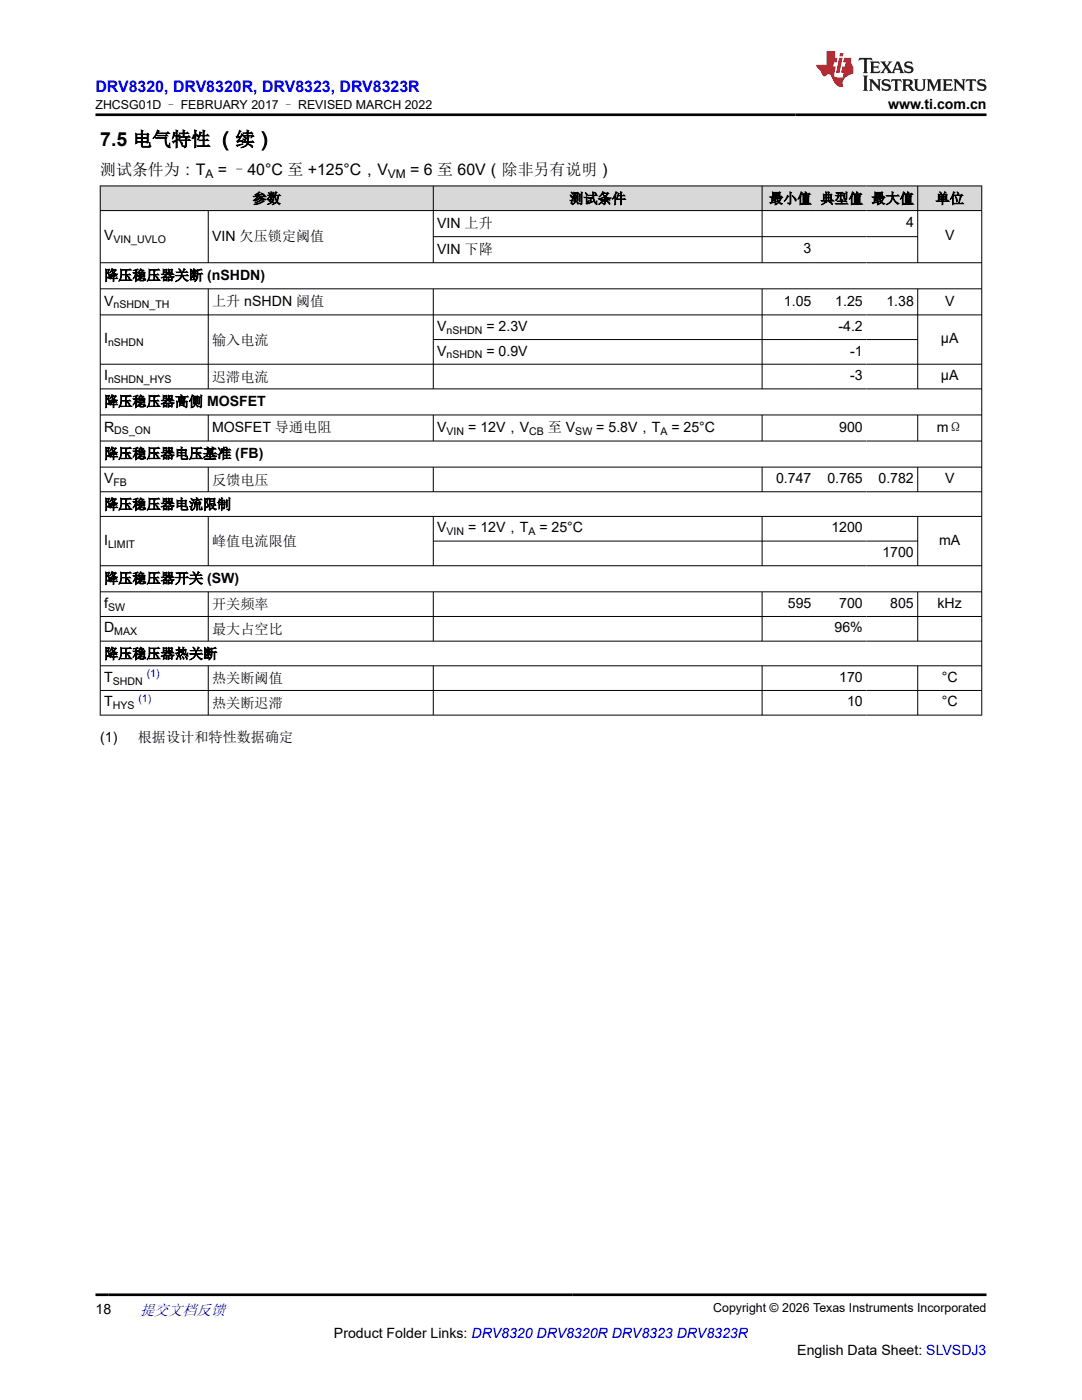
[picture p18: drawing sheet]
<svg xmlns="http://www.w3.org/2000/svg" width="216mm" height="279mm" viewBox="0 0 216 279" stroke-linecap="round" stroke-linejoin="round" font-family="sans-serif">
<defs><g id="words">
<text font-size="3.9" x="20" y="29.1">7.5 电气特性 （续）</text>
<text font-size="3.2" fill="#00f" x="19" y="18.3">DRV8320, DRV8320R, DRV8323, DRV8323R</text>
<g font-size="3.2">
<text x="20" y="34.9">测试条件为：T</text>
<text x="43.5" y="34.9">= –40°C 至 +125°C，V</text>
<text x="81.9" y="34.9">= 6 至 60V（除非另有说明）</text>
</g>
<text font-size="3" fill="#00f" x="27.9" y="262.4">提交文档反馈</text>
<g font-size="2.8">
<text x="177.2" y="21.7">www.ti.com.cn</text>
<text x="50.4" y="40.6">参数</text>
<text x="113.6" y="40.6">测试条件</text>
<text x="153.5" y="40.6">最小值</text>
<text x="163.7" y="40.6">典型值</text>
<text x="173.9" y="40.6">最大值</text>
<text x="186.7" y="40.6">单位</text>
<text x="20.8" y="48">V</text>
<text x="87.2" y="45.5">VIN 上升</text>
<text x="180.8" y="45.4">4</text>
<text x="188.6" y="48">V</text>
<text x="42.3" y="48.1">VIN 欠压锁定阈值</text>
<text x="87.2" y="50.7">VIN 下降</text>
<text x="160.4" y="50.6">3</text>
<text x="20.8" y="55.9">降压稳压器关断 (nSHDN)</text>
<text x="20.8" y="61">V</text>
<text x="42.3" y="61.1">上升 nSHDN 阈值</text>
<text x="156.4" y="61">1.05</text>
<text x="166.7" y="61">1.25</text>
<text x="176.9" y="61">1.38</text>
<text x="188.6" y="61">V</text>
<text x="20.8" y="68.5">I</text>
<text x="42.3" y="68.8">输入电流</text>
<text x="87.2" y="66">V</text>
<text x="87.2" y="71">V</text>
<text x="97.1" y="66">= 2.3V</text>
<text x="97.1" y="71">= 0.9V</text>
<text x="167.3" y="66">-4.2</text>
<text x="169.7" y="71">-1</text>
<text x="187.8" y="68.5">µA</text>
<text x="20.8" y="75.9">I</text>
<text x="42.3" y="76.2">迟滞电流</text>
<text x="169.7" y="75.9">-3</text>
<text x="187.8" y="75.9">µA</text>
<text x="20.8" y="81.1">降压稳压器高侧 MOSFET</text>
<text x="20.8" y="86.1">R</text>
<text x="42.3" y="86.3">MOSFET 导通电阻</text>
<text x="87.2" y="86.3">V</text>
<text x="93.4" y="86.3">= 12V，V</text>
<text x="109.3" y="86.3">至 V</text>
<text x="119" y="86.3">= 5.8V，T</text>
<text x="134" y="86.3">= 25°C</text>
<text x="167.5" y="86.1">900</text>
<text x="186.9" y="86.3">mΩ</text>
<text x="20.8" y="91.5">降压稳压器电压基准 (FB)</text>
<text x="20.8" y="96.4">V</text>
<text x="20.8" y="101.6">降压稳压器电流限制</text>
<text x="42.3" y="96.7">反馈电压</text>
<text x="154.9" y="96.4">0.747</text>
<text x="165.1" y="96.4">0.765</text>
<text x="175.3" y="96.4">0.782</text>
<text x="188.6" y="96.4">V</text>
<text x="87.2" y="106.3">V</text>
<text x="93.4" y="106.3">= 12V，T</text>
<text x="107.6" y="106.3">= 25°C</text>
<text x="165.9" y="106.3">1200</text>
<text x="20.8" y="108.7">I</text>
<text x="42.3" y="109">峰值电流限值</text>
<text x="176.1" y="111.2">1700</text>
<text x="187.4" y="108.7">mA</text>
<text x="20.8" y="116.4">降压稳压器开关 (SW)</text>
<text x="20.8" y="121.3">f</text>
<text x="42.3" y="121.6">开关频率</text>
<text x="157.2" y="121.3">595</text>
<text x="167.5" y="121.3">700</text>
<text x="177.6" y="121.3">805</text>
<text x="187.1" y="121.3">kHz</text>
<text x="20.8" y="126.2">D</text>
<text x="20.8" y="131.4">降压稳压器热关断</text>
<text x="42.3" y="126.5">最大占空比</text>
<text x="166.5" y="126.2">96%</text>
<text x="20.8" y="136.1">T</text>
<text x="42.3" y="136.4">热关断阈值</text>
<text x="167.5" y="136.1">170</text>
<text x="187.9" y="136.1">°C</text>
<text x="20.8" y="141">T</text>
<text x="42.3" y="141.3">热关断迟滞</text>
<text x="169" y="141">10</text>
<text x="187.9" y="141">°C</text>
<text x="20" y="148.1">(1)</text>
<text x="27.5" y="148.1">根据设计和特性数据确定</text>
<text x="19" y="262.1">18</text>
<text x="66.6" y="266.9">Product Folder Links: DRV8320 DRV8320R DRV8323 DRV8323R</text>
<text x="159.1" y="270.3">English Data Sheet: SLVSDJ3</text>
</g>
<g font-size="2.5">
<text x="19.1" y="21.8">ZHCSG01D – FEBRUARY 2017 – REVISED MARCH 2022</text>
<text x="142.3" y="261.8">Copyright © 2026 Texas Instruments Incorporated</text>
</g>
<g font-size="2.4">
<text x="41" y="35.5">A</text>
<text x="77.4" y="35.5">VM</text>
</g>
<g font-size="2.1">
<text x="22.6" y="48.5">VIN_UVLO</text>
<text x="22.6" y="61.5">nSHDN_TH</text>
<text x="21.6" y="69.1">nSHDN</text>
<text x="89.1" y="66.6">nSHDN</text>
<text x="89.1" y="71.5">nSHDN</text>
<text x="21.6" y="76.4">nSHDN_HYS</text>
<text x="22.8" y="86.7">DS_ON</text>
<text x="89.1" y="86.9">VIN</text>
<text x="105.6" y="86.9">CB</text>
<text x="114.8" y="86.9">SW</text>
<text x="131.8" y="86.9">A</text>
<text x="22.6" y="97">FB</text>
<text x="89.1" y="106.8">VIN</text>
<text x="105.4" y="106.8">A</text>
<text x="21.6" y="109.3">LIMIT</text>
<text x="21.6" y="121.9">SW</text>
<text x="22.8" y="126.8">MAX</text>
<text x="22.5" y="136.6">SHDN</text>
<text x="22.5" y="141.6">HYS</text>
</g>
<g font-size="2.1" fill="#00f">
<text x="29.3" y="135.1">(1)</text>
<text x="27.6" y="140">(1)</text>
</g>
</g></defs>
<g fill="#d8d8d8">
<path d="M20 37.1h175.9v4.9h-175.9z" fill-rule="evenodd"/>
<path d="M20.1 37.2h66.3v4.8h-66.3z" fill-rule="evenodd"/>
<path d="M86.5 37.2h65.5v4.8h-65.5z" fill-rule="evenodd"/>
<path d="M152.1 37.2h10.5v4.8h-10.5z" fill-rule="evenodd"/>
<path d="M162.6 37.2h10.3v4.8h-10.3z" fill-rule="evenodd"/>
<path d="M172.9 37.2h10.2v4.8h-10.2z" fill-rule="evenodd"/>
<path d="M183.2 37.2h12.6v4.8h-12.6z" fill-rule="evenodd"/>
</g>
<g fill="none" stroke="#000" stroke-width=".2">
<path d="M19.9 37.1h176.1M20 37v105.8M86.5 37v15.5M152.1 37v15.5M183.1 37v15.5M195.9 37v105.8M19.9 42h176.1M19.9 52.4h176.1M19.9 57.6h176.1M41.6 42v10.5M41.6 57.6v20.1M86.5 57.6v20.1"/>
<path d="M86.5 47.2h96.7M152.1 57.6v20.1M183.1 57.6v20.1M19.9 62.8h176.1M19.9 72.7h176.1M19.9 77.6h176.1M86.5 67.8h96.7M19.9 82.8h176.1M19.9 88h176.1M19.9 93.2h176.1M19.9 98.1h176.1M41.6 82.8v5.3"/>
<path d="M41.6 93.2v5M86.5 82.8v5.3M86.5 93.2v5M152.1 82.8v5.3M152.1 93.2v5M183.1 82.8v5.3M183.1 93.2v5M19.9 103.1h176.1M19.9 112.9h176.1M19.9 118.1h176.1M41.6 103.1v9.9M41.6 118.1v9.9"/>
<path d="M86.5 103.1v9.9M86.5 118.1v9.9M86.5 108h96.7M152.1 103.1v9.9M152.1 118.1v9.9M183.1 103.1v9.9M183.1 118.1v9.9M19.9 123h176.1M19.9 128h176.1M19.9 132.9h176.1M19.9 137.8h176.1M41.6 132.9v9.9"/>
<path d="M86.5 132.9v9.9M152.1 132.9v9.9M183.1 132.9v9.9M19.9 142.7h176.1"/>
</g>
<path d="M171.5 11.6l-.2 .5 .5-.2h.6v.1v2.2l-.2 .4h1l-.2-.4v-2.2v-.1h.5l.6 .2-.2-.5zM173.6 12.3l.2 .4v1.5l-.2 .4h1.9l.1-.6a1.08 1.08 0 0 1-1.3 .2v-.7h.6l.4 .2v-.7l-.4 .2h-.6v-.5l.2-.2a1 1 0 0 1 1 .3l-.1-.5zM175.7 12.3l.9 1.1-1 1.2h.9l-.2-.2 .5-.8 .4 .8-.2 .2h1.6l-.2-.2 .2-.5h.9l.1 .5-.1 .2h.9l-.2-.3-.8-2h-.5l-.9 2.2-.9-1.1 .9-1.1h-.8l.2 .2-.4 .6-.4-.6 .2-.2zM179 12.7l.4 1h-.7zM180.7 12.4a.65 .65 0 0 0-.2 .7 .65 .65 0 0 0 .6 .5l.6 .1 .1 .3a.79 .79 0 0 1-.7 .4 .79 .79 0 0 1-.7-.5l.1 .7 .2-.1a.93 .93 0 0 0 1.1 .1 .93 .93 0 0 0 .4-1 1.46 1.46 0 0 0-1.2-.6l-.1-.3a1.09 1.09 0 0 1 1.2 .2l-.2-.6-.1 .1-.5-.2zM172.2 15.1l.2 .4v2.2l-.2 .4h1l-.2-.4v-2.2l.2-.4zM173.4 15.8l.2 .4v1.5l-.2 .4h.8l-.3-.4 .1-1.3 1.6 1.8v-2l.2-.4h-.7l.1 .2 .1 1.1-1.2-1.3zM176.2 15.9a.65 .65 0 0 0-.2 .8 .65 .65 0 0 0 .6 .4l.6 .2 .1 .2a.79 .79 0 0 1-.7 .4 .79 .79 0 0 1-.7-.5l.1 .7 .2-.1a.93 .93 0 0 0 1.1 .1 .93 .93 0 0 0 .4-.9 1.46 1.46 0 0 0-1.2-.6l-.1-.4a1.09 1.09 0 0 1 1.2 .2l-.1-.6-.2 .1-.5-.1zM177.9 15.8l-.1 .6a.63 .63 0 0 1 .8-.3v1.6l-.3 .4h1l-.2-.4v-1.6a.66 .66 0 0 1 .8 .3l-.1-.6zM180 15.8l.2 .4v1.5l-.2 .4h1l-.2-.2-.1-.7h.5l.1 .2a.79 .79 0 0 0 1.2 .6l-1-.9a.61 .61 0 0 0 .6-.6 .61 .61 0 0 0-.5-.7zM180.8 16.1h.1a.47 .47 0 0 1 .5 .1 .47 .47 0 0 1 .1 .5l-.1 .1-.7 .1zM182.3 15.8l.2 .2a2.27 2.27 0 0 0 .4 2 1.04 1.04 0 0 0 1.7-.7v-1.3l.2-.2h-.8l.2 .4v1.1a.6 .6 0 0 1-.6 .6 .6 .6 0 0 1-.6-.6v-1.1l.3-.4zM184.9 15.8l.2 .4v1.5l-.2 .4h.8l-.3-.4v-1.4l.9 1.9 .9-1.9v1.4l-.3 .4h1l-.2-.4v-1.5l.2-.4h-.8l-.7 1.5-.6-1.5zM188.1 15.8l.2 .4v1.5l-.2 .4h1.9l.1-.6a1.09 1.09 0 0 1-1.3 .2v-.7h.6l.4 .2v-.6l-.4 .2h-.6v-.6l.2-.1a1.01 1.01 0 0 1 1 .3l-.1-.6zM190.2 15.8l.3 .4v1.5l-.3 .4h.8l-.2-.4v-1.3l1.6 1.8v-2l.2-.4h-.7l.2 .2v1.1l-1.2-1.3zM192.8 15.8l-.1 .6a.63 .63 0 0 1 .8-.3v1.6l-.3 .4h1l-.2-.4v-1.6a.66 .66 0 0 1 .8 .3l-.1-.6zM195.2 15.9a.65 .65 0 0 0-.2 .8 .65 .65 0 0 0 .6 .4l.6 .2 .2 .2a.79 .79 0 0 1-.7 .4 .79 .79 0 0 1-.7-.5l.1 .7 .2-.1a.93 .93 0 0 0 1 .1 .93 .93 0 0 0 .5-.9 1.46 1.46 0 0 0-1.3-.6v-.4a1.09 1.09 0 0 1 1.2 .2l-.2-.6-.2 .1-.5-.1z" fill="#231f20"/>
<path d="M164.9 10.2v2.8h-2l.1 .3 .8 1a.95 .95 0 0 0 1 .9 .59 .59 0 0 1 .5-.4 .59 .59 0 0 1 .5 .4l.4 .7a1.59 1.59 0 0 0 2.1 1.4 1.61 1.61 0 0 1 1-2.3l1-.3-.1-1.5a1.59 1.59 0 0 1-.3-1.7h-1.5l-.2 .9h.6l-.2 .9h-.5l-.2 1v.2l.4 .1-.1 .9h-.7a.73 .73 0 0 1-1-.7l.3-1.5h-.5l.1-.9h.5l.2-.9h-.5v-1.3zM167.4 11.5l-.6 3.1h.7l.6-3.1zM167.6 10.6l-.1 .6h.7l.1-.6z" fill="#ed1c24"/>
<path d="M19 22.9h177.8M19 258.4h177.8" fill="none" stroke="#000" stroke-width=".53"/>
<use href="#words"/>
</svg>
